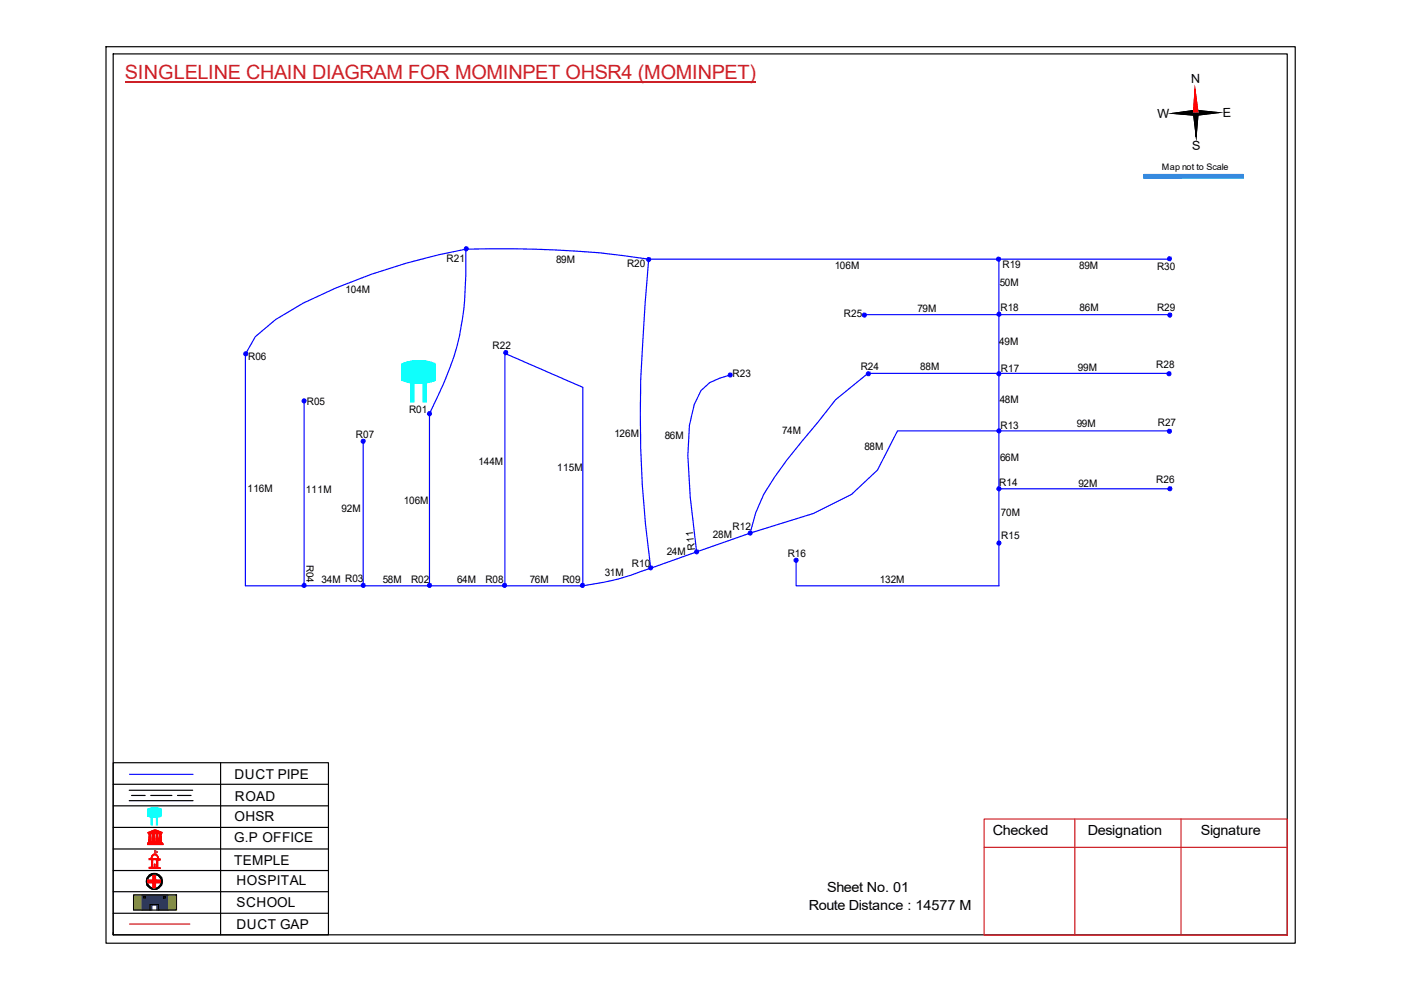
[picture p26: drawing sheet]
<svg xmlns="http://www.w3.org/2000/svg" width="297mm" height="210mm" viewBox="0 0 297 210" stroke-linecap="round" stroke-linejoin="round" font-family="sans-serif">
<defs><g id="words">
<text font-size="4.2" fill="#cd2027" x="26.5" y="16.8">SINGLELINE CHAIN DIAGRAM FOR MOMINPET OHSR4 (MOMINPET)</text>
<g font-size="3">
<text x="210.5" y="177.1">Checked</text>
<text x="230.7" y="177.1">Designation</text>
<text x="254.6" y="177.1">Signature</text>
<text x="175.4" y="189.1">Sheet No. 01</text>
<text x="171.5" y="193">Route Distance : 14577 M</text>
</g>
<g font-size="2.9">
<text x="49.7" y="165.1">DUCT PIPE</text>
<text x="49.7" y="174">OHSR</text>
<text x="49.8" y="169.8">ROAD</text>
<text x="49.7" y="178.6">G.P OFFICE</text>
<text x="49.7" y="183.3">TEMPLE</text>
<text x="50.2" y="187.6">HOSPITAL</text>
<text x="50.2" y="196.9">DUCT GAP</text>
<text x="50.2" y="192.4">SCHOOL</text>
</g>
<g font-size="2.7">
<text x="252.5" y="17.7" transform="rotate(-1 252.5 17.7)">N</text>
<text x="245.4" y="25" transform="rotate(-1 245.4 25)">W</text>
<text x="259.3" y="24.7" transform="rotate(-1 259.3 24.7)">E</text>
<text x="252.8" y="31.8" transform="rotate(-1 252.8 31.8)">S</text>
</g>
<g font-size="2.2">
<text x="94.7" y="55.5">R21</text>
<text x="117.9" y="55.7">89M</text>
<text x="133" y="56.6">R20</text>
<text x="177" y="57">106M</text>
<text x="212.6" y="56.7">R19</text>
<text x="228.8" y="57.1">89M</text>
<text x="245.3" y="57.2">R30</text>
<text x="73.3" y="62.1">104M</text>
<text x="212" y="60.7">50M</text>
<text x="245.3" y="66">R29</text>
<text x="178.9" y="67.2">R25</text>
<text x="194.5" y="66.1">79M</text>
<text x="212.1" y="66">R18</text>
<text x="228.9" y="66">86M</text>
<text x="52.6" y="76.3">R06</text>
<text x="104.4" y="73.9">R22</text>
<text x="211.9" y="73.1">49M</text>
<text x="155.3" y="79.9">R23</text>
<text x="182.5" y="78.4">R24</text>
<text x="195.1" y="78.5">88M</text>
<text x="212.2" y="78.8">R17</text>
<text x="228.6" y="78.7">99M</text>
<text x="245.1" y="78.1">R28</text>
<text x="65.1" y="85.8">R05</text>
<text x="86.7" y="87.5">R01</text>
<text x="212" y="85.5">48M</text>
<text x="75.5" y="92.9">R07</text>
<text x="130.3" y="92.6">126M</text>
<text x="140.9" y="93.1">86M</text>
<text x="165.8" y="92.1">74M</text>
<text x="183.3" y="95.3">88M</text>
<text x="212.1" y="90.9">R13</text>
<text x="228.3" y="90.6">99M</text>
<text x="245.5" y="90.3">R27</text>
<text x="101.5" y="98.6">144M</text>
<text x="118.1" y="99.8">115M</text>
<text x="212" y="97.7">66M</text>
<text x="52.4" y="104.4">116M</text>
<text x="64.8" y="104.6">111M</text>
<text x="85.6" y="106.8">106M</text>
<text x="211.9" y="103.1">R14</text>
<text x="228.6" y="103.2">92M</text>
<text x="245.1" y="102.4">R26</text>
<text x="72.4" y="108.5">92M</text>
<text x="155.3" y="112.4">R12</text>
<text x="212.2" y="109.5">70M</text>
<text x="141.3" y="117.8">24M</text>
<text x="151.2" y="114.1">28M</text>
<text x="167" y="118.2">R16</text>
<text x="212.3" y="114.4">R15</text>
<text x="68.2" y="123.7">34M R03</text>
<text x="81.2" y="123.7">58M</text>
<text x="87.2" y="123.7">R02</text>
<text x="96.9" y="123.7">64M</text>
<text x="102.9" y="123.6">R08</text>
<text x="112.3" y="123.7">76M</text>
<text x="119.2" y="123.5">R09</text>
<text x="128.2" y="122.1">31M</text>
<text x="134" y="120.1">R10</text>
<text x="186.6" y="123.7">132M</text>
</g>
<g font-size="2.1">
<text x="65" y="119.7" transform="rotate(90 65 119.7)">R04</text>
<text x="147.4" y="116.6" transform="rotate(-96 147.4 116.6)">R11</text>
</g>
<text font-size="1.9" x="246.3" y="36.1">Map not to Scale</text>
</g></defs>
<path d="M137.5 54.9a437.4 437.4 0 0 0-1.7 32.9 226 226 0 0 0 2.2 32.7M211.8 54.9v69.3M52 75.1v49.1h71.6a56.1 56.1 0 0 0 14.4-3.7l21-7.5 13.4-4.1 8.1-4.1 5.6-5.1 4.2-8.3h57.6M154.8 79.5l-2.2 .7-2.1 .9-1.9 1.7-1.4 3-1 4.4-.4 6.4 .5 8.8 1.4 11.6M183.3 66.7h64.6M64.5 84.8v39.4M77 93.6v30.6M211.8 103.6h36.1M107.1 124.2v-49.3l16.5 7.2v42.1" fill="none" stroke="#00f" stroke-width=".25"/>
<path d="M22.5 9.9h252.1v190.1h-252.1zM24 11.4h248.9v186.8h-248.9zM253.4 19l.2 10M24 197.7v.5" fill="none" stroke="#000" stroke-width=".25"/>
<path d="M208.7 173.7h64.2v24.6h-64.2zM208.7 179.7h64.2M227.9 173.7v24.6M250.4 173.7v24.6" fill="none" stroke="#cd2027" stroke-width=".25"/>
<path d="M26.5 17.4h133.7" fill="none" stroke="#cd2027" stroke-width=".34"/>
<path d="M248.5 24l4.9-.6 .1 1.1zM253.4 23.4l5 .5-4.9 .6z" fill="#000"/>
<path d="M248.5 24l4.9-.6 .1 1.1zM253.4 23.4l5 .5-4.9 .6z" fill="none" stroke="#000" stroke-width=".21"/>
<path d="M253.4 19l.6 5h-1z" fill="#f00"/>
<path d="M253.4 19l.6 5h-1z" fill="none" stroke="#f00" stroke-width=".21"/>
<path d="M253 24h1l-.4 5zM248.5 24l4.9-.6 .1 1.1zM253.4 23.4l5 .5-4.9 .6z" fill="#000"/>
<path d="M248.5 24l4.9-.6 .1 1.1zM253 24h1l-.4 5zM253.4 23.4l5 .5-4.9 .6z" fill="none" stroke="#000" stroke-width=".21"/>
<path d="M253.4 19l.2 10" fill="none" stroke="#000" stroke-width=".25"/>
<path d="M253.4 19l.6 5h-1z" fill="#f00"/>
<path d="M253.4 19l.6 5h-1z" fill="none" stroke="#f00" stroke-width=".21"/>
<path d="M253 24h1l-.4 5z" fill="#000"/>
<path d="M253 24h1l-.4 5z" fill="none" stroke="#000" stroke-width=".21"/>
<path d="M253.4 19v5" fill="none" stroke="#f00" stroke-width=".25"/>
<path d="M253.4 24l.2 5" fill="none" stroke="#000" stroke-width=".25"/>
<path d="M242.5 37h21.1v.8h-21.1z" fill-rule="evenodd" fill="#0093dd"/>
<path d="M242.5 37h21.1v.8h-21.1z" fill="none" stroke="#0093dd" stroke-width=".21"/>
<path d="M242.5 37h21.1v.7l-21.1 .1z" fill="none" stroke="#0093dd" stroke-width=".25"/>
<path d="M24 166.3h45.6M24 170.9h45.6M24 175.4h45.6M27.4 167.6h13.4M27.4 169.8h13.5M46.8 161.7v36.5M24 189.1h45.6M24 193.6h45.6M24 180h45.6M24 184.6h45.6" fill="none" stroke="#000" stroke-width=".25"/>
<path d="M33.1 173.1h.3v1.8h-.3z" fill-rule="evenodd" fill="#0ffffc"/>
<path d="M33.1 173.1h.3v1.8h-.3z" fill="none" stroke="#0ffffc" stroke-width=".21"/>
<path d="M32 173.1h.3v1.8h-.3z" fill-rule="evenodd" fill="#0ffffc"/>
<path d="M31.3 171.5l1.4-.3 1.5 .3v1.5l-1.5 .3-1.4-.3zM32 173.1h.3v1.8h-.3z" fill="none" stroke="#0ffffc" stroke-width=".21"/>
<path d="M31.3 171.5a3.6 3.6 0 0 1 2.9 0v1.5a2.4 2.4 0 0 1-2.8 .1z" fill-rule="evenodd" fill="#0ffffc"/>
<path d="M31.3 171.5a3.6 3.6 0 0 1 2.9 0v1.5a2.4 2.4 0 0 1-2.8 .1z" fill="none" stroke="#0ffffc" stroke-width=".21"/>
<path d="M31.3 178.9h3.3v.2h-3.3zM31.4 178.6h3v.2h-3zM31.4 176.5l1.5-.6 1.5 .6zM31.5 178.5l2.7 .1zM31.5 176.7h.5v1.7h-.5zM31.7 176.5l1.2-.5 1.2 .5zM32.3 176.7h.5l-.2 .1 .1 1.6h-.4zM32.7 176.3h.4l-.1 .1zM33.1 176.7h.4v1.7h-.4zM33.7 176.7h.5v1.7h-.4l.1-1.6z" fill="none" stroke="#f00" stroke-width=".21"/>
<path d="M33.7 176.7h.5v1.7h-.5z" fill-rule="evenodd" fill="#f00"/>
<path d="M33.7 176.7h.5v1.7h-.5z" fill="none" stroke="#f00" stroke-width=".21"/>
<path d="M33.1 176.7h.5v1.7h-.5z" fill-rule="evenodd" fill="#f00"/>
<path d="M33.1 176.7h.5v1.7h-.5z" fill="none" stroke="#f00" stroke-width=".21"/>
<path d="M32.3 176.7h.5v1.7h-.5z" fill-rule="evenodd" fill="#f00"/>
<path d="M32.3 176.7h.5v1.7h-.5z" fill="none" stroke="#f00" stroke-width=".21"/>
<path d="M31.5 176.7h.5v1.7h-.5z" fill-rule="evenodd" fill="#f00"/>
<path d="M31.5 176.7h.5v1.7h-.5z" fill="none" stroke="#f00" stroke-width=".21"/>
<path d="M32.7 176.2h.4v.3h-.4z" fill-rule="evenodd" fill="#f00"/>
<path d="M31.3 178.9h3.3v.2h-3.3zM31.3 179h3.3M31.4 178.6h2.9v.2h-2.9zM31.4 178.7h2.9M31.5 178.5h2.7v.1h-2.7zM31.5 178.6h2.7M32.7 176.2h.4v.3h-.4z" fill="none" stroke="#f00" stroke-width=".21"/>
<path d="M31.4 176.5l.7-.3a1.6 1.6 0 0 1 2 .2h.2v.2zM32 176.4h.7v-.3zM33.1 176.1l-.1 .3h.7z" fill-rule="evenodd" fill="#f00"/>
<path d="M31.4 176.5l.7-.3a1.6 1.6 0 0 1 2 .2h.2v.2zM32 176.4l.7-.3v.3zM33 176.2l.1-.1 .6 .3h-.7zM32.3 182.2l.9 .1-.1 1.6h-.8zM32.3 181.3a.7 .7 0 0 1 .9-.2 .7 .7 0 0 1 .3 .8l.1 .2h.3v.2h-.5v1.6l.5 .2h-2.3v-.2l.5-.1v-1.6h-.5v-.2h.4zM32.3 181.4a.64 .64 0 0 1 .9-.1 .64 .64 0 0 1 .2 .8l-1.3-.1zM32.7 183.2l.1 .6zM32.8 180.7l.1 .5z" fill="none" stroke="#f00" stroke-width=".21"/>
<path d="M32.8 180.3l.6 .4-.6 .2z" fill="none" stroke="#e66000" stroke-width=".21"/>
<path d="M31.6 182h.4l.2-.6a.82 .82 0 0 1 1-.2 .82 .82 0 0 1 .5 .9h.3v.3h-.4l-.1 .1v1.3l.1 .2h.4v.1h-2.4v-.2h.4l.1-.2v-1.4h-.5zM32.6 181.4l-.3 .2-.1 .4h1.3l-.4-.7zM32.4 182.3v1.6h.8v-1.6zM32.7 183.2h.2v.7h-.2z" fill-rule="evenodd" fill="#f00"/>
<path d="M31.6 182h.4l.2-.6a.82 .82 0 0 1 1-.2 .82 .82 0 0 1 .5 .9h.3v.3h-.4l-.1 .1v1.3l.1 .2h.4v.1h-2.4v-.2h.4l.1-.2v-1.4h-.5zM32.3 181.6l.4-.3h.4l.4 .7h-1.3zM32.4 182.3h.8v1.6h-.8zM32.7 183.2h.2v.7h-.2z" fill="none" stroke="#f00" stroke-width=".21"/>
<path d="M32.8 180.7v.4z" fill="#f00"/>
<path d="M32.8 180.7v.4z" fill="none" stroke="#f00" stroke-width=".21"/>
<path d="M32.8 180.7v.4z" fill="#f00"/>
<path d="M32.8 180.7v.4z" fill="none" stroke="#f00" stroke-width=".21"/>
<path d="M32.8 180.7v.4z" fill="#f00"/>
<path d="M32.8 180.7v.4zM32.8 180.7v.4" fill="none" stroke="#f00" stroke-width=".21"/>
<path d="M32.8 180.9l.1 .2z" fill="#f00"/>
<path d="M32.8 180.9l.1 .2z" fill="none" stroke="#f00" stroke-width=".21"/>
<path d="M32.8 180.9l.1 .2z" fill="#f00"/>
<path d="M32.8 180.9l.1 .2z" fill="none" stroke="#f00" stroke-width=".21"/>
<path d="M32.8 181.1l.1 .1z" fill="#f00"/>
<path d="M32.8 181.1l.1 .1z" fill="none" stroke="#f00" stroke-width=".21"/>
<path d="M32.8 181.1l.1 .1z" fill="#f00"/>
<path d="M32.8 181.1l.1 .1z" fill="none" stroke="#f00" stroke-width=".21"/>
<path d="M32.8 180.3l.6 .3-.1 .2-.5 .1z" fill-rule="evenodd" fill="#e66000"/>
<path d="M32.8 180.3l.6 .3-.1 .2-.5 .1z" fill="none" stroke="#e66000" stroke-width=".21"/>
<path d="M24 161.7h45.6v36.5h-45.6zM27.9 168.7h2.9M32 168.7h4.4M37.6 168.7h2.9" fill="none" stroke="#000" stroke-width=".25"/>
<path d="M27.5 164.2h13.4" fill="none" stroke="#00f" stroke-width=".25"/>
<g fill="none" stroke="#000" stroke-width=".21">
<path d="M31.6 185.5l.5-.2h1.1l.5 .2a1.78 1.78 0 0 1-.4 3.1 2.24 2.24 0 0 1-2.2-.9l-.1-.7a1.58 1.58 0 0 1 .6-1.5z"/>
<circle cx="32.7" cy="186.9" r="1.48"/>
<circle cx="32.7" cy="186.9" r="1.69"/>
</g>
<path d="M31.6 185.5l.5-.2h1.1l.5 .2a1.78 1.78 0 0 1-.4 3.1 2.24 2.24 0 0 1-2.2-.9l-.1-.7a1.58 1.58 0 0 1 .6-1.5zM31.2 186.9a1.5 1.5 0 0 0 3 0 1.5 1.5 0 0 0-3 0z" fill-rule="evenodd" fill="#000"/>
<path d="M31.4 186.6h1.1v-1h.5v1h1v.5h-1v1.1h-.5v-1.1h-1.1z" fill="none" stroke="#f00" stroke-width=".25"/>
<path d="M31.4 186.6h1v-1h.6v1h1v.6h-1v1h-.6v-1h-1z" fill-rule="evenodd" fill="#f00"/>
<path d="M31.4 186.6h1v-1h.6v1h1v.6h-1v1h-.6v-1h-1z" fill="none" stroke="#f00" stroke-width=".21"/>
<path d="M27.5 195.9h12.8" fill="none" stroke="#f00" stroke-width=".25"/>
<path d="M28.3 189.7h1.9v3.3h-1.9zM35.6 189.7h1.9v3.3h-1.9z" fill-rule="evenodd" fill="#c8c92d"/>
<path d="M28.3 189.7h1.9v3.3h-1.9zM35.6 189.7h1.9v3.3h-1.9z" fill="none" stroke="#c8c92d" stroke-width=".21"/>
<path d="M30.1 189.7h5.5v3.3h-2.4v-1.1h-1v1.1h-2.1zM30.5 190.2v.2h.4v-.2zM34.8 190.2v.2h.2v-.2z" fill-rule="evenodd" fill="#22346e"/>
<path d="M30.1 189.7h5.5v3.3h-2.4v-1.1h-1v1.1h-2.1zM30.5 190.2h.4v.2h-.4zM34.8 190.2h.2v.2h-.2z" fill="none" stroke="#22346e" stroke-width=".21"/>
<path d="M28.3 189.7h9.1v3.3h-9.1zM30.4 190.1h.5v.3h-.5zM31.8 193v-1.2h1.9v1.2M34.7 190.1h.4v.3h-.4z" fill="none" stroke="#000" stroke-width=".25"/>
<circle cx="52.1" cy="75" r=".44" fill="#00f"/>
<circle cx="52.1" cy="75" r=".44" fill="none" stroke="#00f" stroke-width=".21"/>
<circle cx="64.5" cy="124.1" r=".44" fill="#00f"/>
<circle cx="64.5" cy="124.1" r=".44" fill="none" stroke="#00f" stroke-width=".21"/>
<circle cx="64.5" cy="85" r=".44" fill="#00f"/>
<circle cx="64.5" cy="85" r=".44" fill="none" stroke="#00f" stroke-width=".21"/>
<circle cx="77" cy="93.5" r=".44" fill="#00f"/>
<circle cx="77" cy="93.5" r=".44" fill="none" stroke="#00f" stroke-width=".21"/>
<circle cx="77" cy="124.1" r=".44" fill="#00f"/>
<circle cx="77" cy="124.1" r=".44" fill="none" stroke="#00f" stroke-width=".21"/>
<circle cx="91.1" cy="124.1" r=".44" fill="#00f"/>
<circle cx="91.1" cy="124.1" r=".44" fill="none" stroke="#00f" stroke-width=".21"/>
<circle cx="91.1" cy="87.7" r=".44" fill="#00f"/>
<circle cx="91.1" cy="87.7" r=".44" fill="none" stroke="#00f" stroke-width=".21"/>
<circle cx="98.9" cy="52.7" r=".44" fill="#00f"/>
<circle cx="98.9" cy="52.7" r=".44" fill="none" stroke="#00f" stroke-width=".21"/>
<circle cx="107.2" cy="74.7" r=".44" fill="#00f"/>
<circle cx="107.2" cy="74.7" r=".44" fill="none" stroke="#00f" stroke-width=".21"/>
<circle cx="107" cy="124.1" r=".44" fill="#00f"/>
<circle cx="107" cy="124.1" r=".44" fill="none" stroke="#00f" stroke-width=".21"/>
<circle cx="123.5" cy="124.1" r=".44" fill="#00f"/>
<circle cx="123.5" cy="124.1" r=".44" fill="none" stroke="#00f" stroke-width=".21"/>
<circle cx="137.6" cy="55" r=".44" fill="#00f"/>
<circle cx="137.6" cy="55" r=".44" fill="none" stroke="#00f" stroke-width=".21"/>
<circle cx="154.8" cy="79.5" r=".44" fill="#00f"/>
<circle cx="154.8" cy="79.5" r=".44" fill="none" stroke="#00f" stroke-width=".21"/>
<circle cx="147.7" cy="117" r=".44" fill="#00f"/>
<circle cx="147.7" cy="117" r=".44" fill="none" stroke="#00f" stroke-width=".21"/>
<circle cx="138" cy="120.4" r=".44" fill="#00f"/>
<circle cx="138" cy="120.4" r=".44" fill="none" stroke="#00f" stroke-width=".21"/>
<circle cx="159.1" cy="113" r=".44" fill="#00f"/>
<circle cx="159.1" cy="113" r=".44" fill="none" stroke="#00f" stroke-width=".21"/>
<circle cx="211.7" cy="54.9" r=".44" fill="#00f"/>
<circle cx="211.7" cy="54.9" r=".44" fill="none" stroke="#00f" stroke-width=".21"/>
<path d="M247.9 79.2h-63.9l-6.8 5.6-3.8 4.7a102 102 0 0 0-11.5 15.3l-1.7 3.9-1.2 4.3" fill="none" stroke="#00f" stroke-width=".25"/>
<circle cx="183.3" cy="66.8" r=".44" fill="#00f"/>
<circle cx="183.3" cy="66.8" r=".44" fill="none" stroke="#00f" stroke-width=".21"/>
<circle cx="184.1" cy="79.2" r=".44" fill="#00f"/>
<circle cx="184.1" cy="79.2" r=".44" fill="none" stroke="#00f" stroke-width=".21"/>
<circle cx="248" cy="103.6" r=".44" fill="#00f"/>
<circle cx="248" cy="103.6" r=".44" fill="none" stroke="#00f" stroke-width=".21"/>
<circle cx="211.8" cy="103.6" r=".44" fill="#00f"/>
<circle cx="211.8" cy="103.6" r=".44" fill="none" stroke="#00f" stroke-width=".21"/>
<circle cx="211.8" cy="115.1" r=".44" fill="#00f"/>
<circle cx="211.8" cy="115.1" r=".44" fill="none" stroke="#00f" stroke-width=".21"/>
<circle cx="168.8" cy="118.7" r=".44" fill="#00f"/>
<circle cx="168.8" cy="118.7" r=".44" fill="none" stroke="#00f" stroke-width=".21"/>
<circle cx="211.8" cy="66.6" r=".44" fill="#00f"/>
<circle cx="211.8" cy="66.6" r=".44" fill="none" stroke="#00f" stroke-width=".21"/>
<circle cx="211.8" cy="79.2" r=".44" fill="#00f"/>
<circle cx="211.8" cy="79.2" r=".44" fill="none" stroke="#00f" stroke-width=".21"/>
<circle cx="211.8" cy="91.3" r=".44" fill="#00f"/>
<circle cx="211.8" cy="91.3" r=".44" fill="none" stroke="#00f" stroke-width=".21"/>
<path d="M98.8 52.8a81.3 81.3 0 0 1-1.9 20.6 78.9 78.9 0 0 1-5.8 14.3v36.5M247.9 54.9h-110.4a217.2 217.2 0 0 0-38.7-2.1 131 131 0 0 0-34.5 11.5l-5.8 3.4-4.4 3.7-2.1 3.7M168.8 118.8v5.4h43" fill="none" stroke="#00f" stroke-width=".25"/>
<circle cx="248" cy="54.8" r=".44" fill="#00f"/>
<circle cx="248" cy="54.8" r=".44" fill="none" stroke="#00f" stroke-width=".21"/>
<circle cx="248" cy="66.8" r=".44" fill="#00f"/>
<circle cx="248" cy="66.8" r=".44" fill="none" stroke="#00f" stroke-width=".21"/>
<circle cx="247.9" cy="79.2" r=".44" fill="#00f"/>
<circle cx="247.9" cy="79.2" r=".44" fill="none" stroke="#00f" stroke-width=".21"/>
<circle cx="248" cy="91.4" r=".44" fill="#00f"/>
<circle cx="248" cy="91.4" r=".44" fill="none" stroke="#00f" stroke-width=".21"/>
<path d="M89.7 81.1h.7v4.2h-.7z" fill-rule="evenodd" fill="#0ffffc"/>
<path d="M89.7 81.1h.7v4.2h-.7z" fill="none" stroke="#0ffffc" stroke-width=".21"/>
<path d="M87.1 81h.7v4.3h-.7z" fill-rule="evenodd" fill="#0ffffc"/>
<path d="M85.2 77.2a8.8 8.8 0 0 1 7-.1v3.6a9.6 9.6 0 0 1-7-.1zM87.1 81h.7v4.3h-.7z" fill="none" stroke="#0ffffc" stroke-width=".21"/>
<path d="M85.2 77.1a9.3 9.3 0 0 1 7-.1v3.7a10 10 0 0 1-7 0z" fill-rule="evenodd" fill="#0ffffc"/>
<path d="M85.2 77.1a9.3 9.3 0 0 1 7-.1v3.7a10 10 0 0 1-7 0z" fill="none" stroke="#0ffffc" stroke-width=".21"/>
<use href="#words"/>
</svg>
